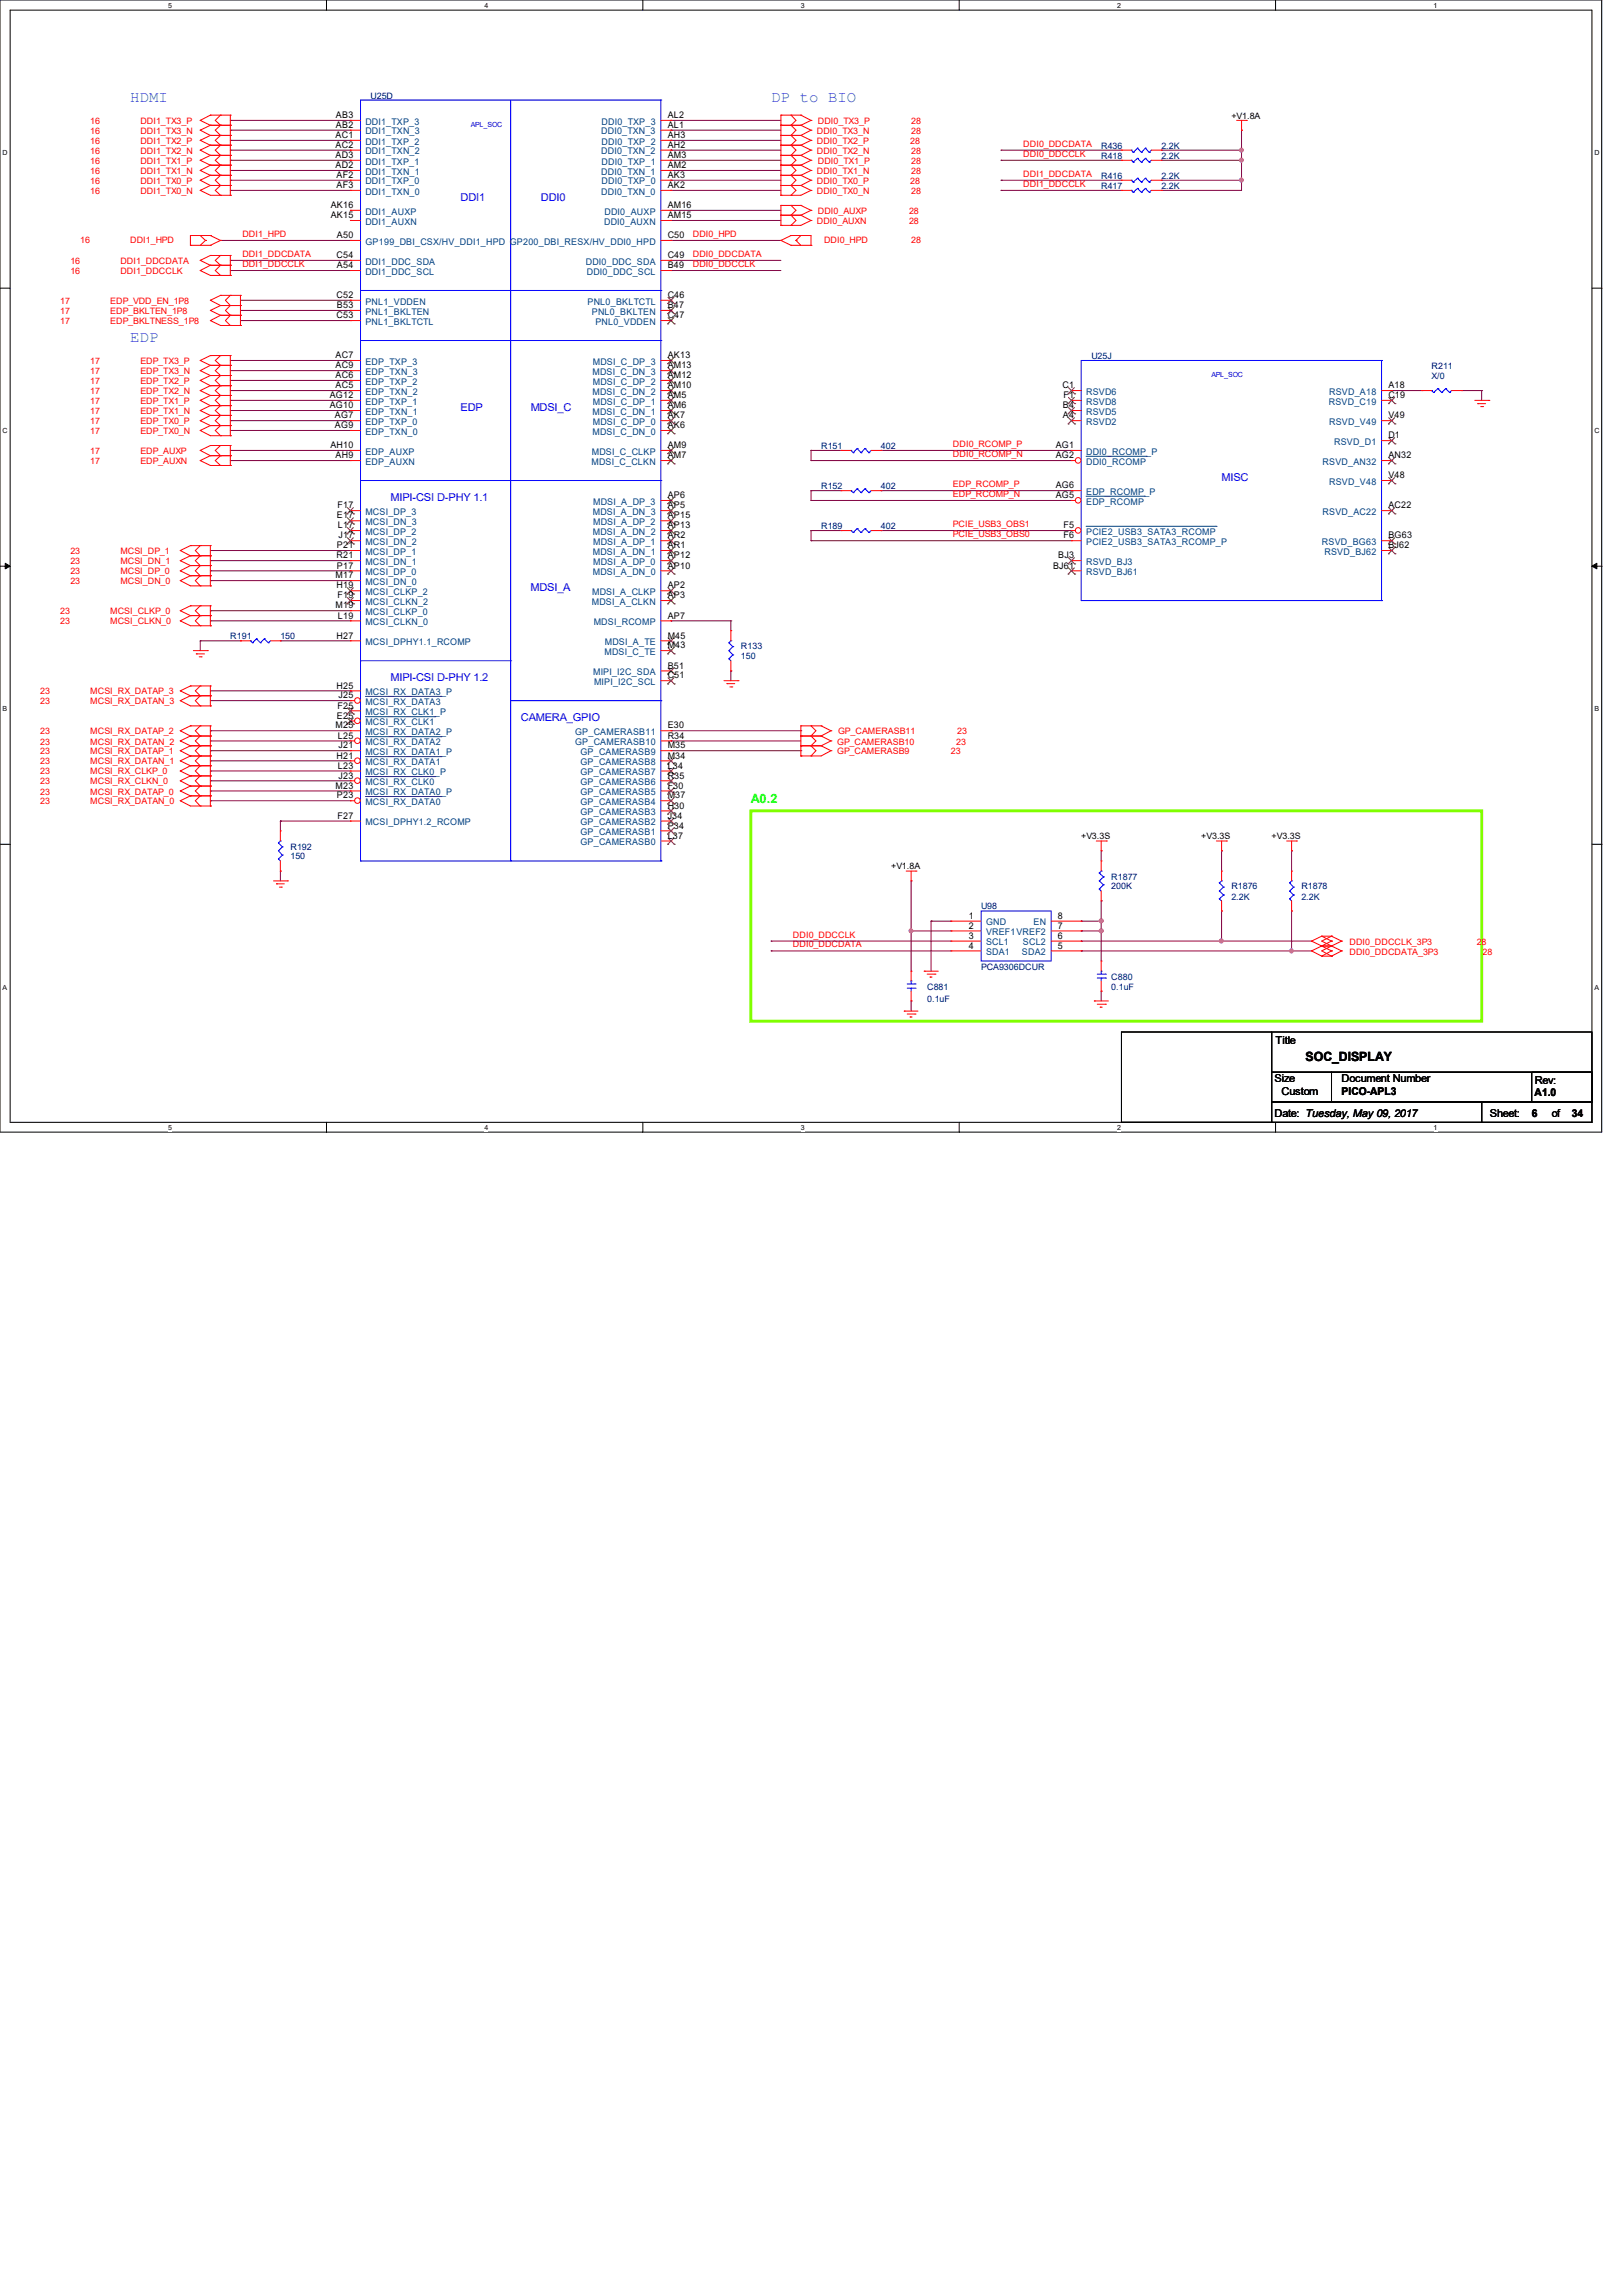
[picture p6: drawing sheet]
<svg xmlns="http://www.w3.org/2000/svg" width="210mm" height="297mm" viewBox="0 0 210 297" stroke-linecap="round" stroke-linejoin="round" font-family="sans-serif">
<defs><g id="words">
<g font-size="2" fill="#0080ff">
<text x="16.8" y="13.3">HDMI</text>
<text x="99.8" y="13.3">DP to BIO</text>
<text x="16.8" y="44.3">EDP</text>
</g>
<text font-size="1.7" fill="#0f0" x="97.2" y="103.9">A0.2</text>
<text font-size="1.7" x="168.9" y="137.3">SOC_DISPLAY</text>
<g font-size="1.4" fill="#00f">
<text x="59.6" y="25.9">DDI1</text>
<text x="70" y="25.9">DDI0</text>
<text x="59.6" y="53.1">EDP</text>
<text x="68.7" y="53.1">MDSI_C</text>
<text x="50.5" y="64.8">MIPI-CSI D-PHY 1.1</text>
<text x="158.1" y="62.2">MISC</text>
<text x="68.7" y="76.5">MDSI_A</text>
<text x="50.5" y="88.1">MIPI-CSI D-PHY 1.2</text>
<text x="67.4" y="93.3">CAMERA_GPIO</text>
</g>
<g font-size="1.4">
<text x="165.1" y="135.1">Title</text>
<text x="164.9" y="140.1">Size</text>
<text x="165.8" y="141.7">Custom</text>
<text x="173.6" y="141.7">PICO-APL3</text>
<text x="173.6" y="140.1">Document Number</text>
<text x="198.6" y="141.9">A1.0</text>
<text x="198.6" y="140.3">Rev:</text>
<text x="164.9" y="144.6">Date: Tuesday, May 09, 2017</text>
<text x="192.8" y="144.6">Sheet:</text>
<text x="198.2" y="144.6">6</text>
<text x="200.8" y="144.6">of</text>
<text x="203.4" y="144.6">34</text>
</g>
<g font-size="1.2">
<text x="43.4" y="17.9">AC1</text>
<text x="43.5" y="16.6">AB2</text>
<text x="43.5" y="15.3">AB3</text>
<text x="86.4" y="17.9">AH3</text>
<text x="86.4" y="15.3">AL2</text>
<text x="86.4" y="16.6">AL1</text>
<text x="43.4" y="20.4">AD3</text>
<text x="43.4" y="21.8">AD2</text>
<text x="43.4" y="19.1">AC2</text>
<text x="43.6" y="23">AF2</text>
<text x="86.4" y="23">AK3</text>
<text x="86.4" y="20.4">AM3</text>
<text x="86.4" y="21.8">AM2</text>
<text x="86.4" y="19.1">AH2</text>
<text x="42.8" y="26.9">AK16</text>
<text x="42.8" y="28.2">AK15</text>
<text x="43.6" y="24.3">AF3</text>
<text x="86.4" y="24.3">AK2</text>
<text x="86.4" y="26.9">AM16</text>
<text x="86.4" y="28.2">AM15</text>
<text x="43.6" y="33.4">C54</text>
<text x="43.6" y="34.7">A54</text>
<text x="43.6" y="30.8">A50</text>
<text x="86.4" y="34.7">B49</text>
<text x="86.4" y="33.4">C49</text>
<text x="86.4" y="30.8">C50</text>
<text x="43.6" y="38.6">C52</text>
<text x="43.6" y="41.2">C53</text>
<text x="43.6" y="39.9">B53</text>
<text x="86.4" y="41.2">C47</text>
<text x="86.4" y="39.9">B47</text>
<text x="86.4" y="38.6">C46</text>
<text x="43.4" y="47.7">AC9</text>
<text x="43.4" y="46.4">AC7</text>
<text x="86.4" y="47.7">AM13</text>
<text x="86.4" y="46.4">AK13</text>
<text x="42.7" y="51.5">AG12</text>
<text x="42.7" y="52.8">AG10</text>
<text x="43.4" y="50.3">AC5</text>
<text x="43.4" y="48.9">AC6</text>
<text x="86.4" y="50.3">AM10</text>
<text x="86.4" y="48.9">AM12</text>
<text x="86.4" y="52.8">AM6</text>
<text x="86.4" y="51.5">AM5</text>
<text x="137.5" y="50.3">C1</text>
<text x="137.5" y="52.8">B4</text>
<text x="137.6" y="51.5">F1</text>
<text x="179.7" y="50.3">A18</text>
<text x="179.7" y="51.5">C19</text>
<text x="42.8" y="58">AH10</text>
<text x="43.3" y="54.1">AG7</text>
<text x="43.3" y="55.4">AG9</text>
<text x="43.4" y="59.3">AH9</text>
<text x="86.4" y="59.3">AM7</text>
<text x="86.4" y="58">AM9</text>
<text x="86.4" y="55.4">AK6</text>
<text x="86.4" y="54.1">AK7</text>
<text x="136.6" y="58">AG1</text>
<text x="136.6" y="59.3">AG2</text>
<text x="137.5" y="54.1">A4</text>
<text x="179.7" y="54.1">V49</text>
<text x="179.7" y="59.3">AN32</text>
<text x="179.7" y="56.7">D1</text>
<text x="43.7" y="65.8">F17</text>
<text x="86.4" y="64.5">AP6</text>
<text x="86.4" y="65.8">AP5</text>
<text x="136.6" y="64.5">AG5</text>
<text x="136.6" y="63.2">AG6</text>
<text x="179.7" y="61.9">V48</text>
<text x="179.7" y="65.8">AC22</text>
<text x="43.6" y="67.1">E17</text>
<text x="43.6" y="71">P21</text>
<text x="43.7" y="68.4">L17</text>
<text x="43.8" y="69.7">J17</text>
<text x="86.4" y="69.7">AR2</text>
<text x="86.4" y="71">AR1</text>
<text x="86.4" y="67.1">AP15</text>
<text x="86.4" y="68.4">AP13</text>
<text x="137.6" y="68.4">F5</text>
<text x="137.6" y="69.7">F6</text>
<text x="179.7" y="71">BJ62</text>
<text x="179.7" y="69.7">BG63</text>
<text x="43.4" y="74.8">M17</text>
<text x="43.6" y="72.3">R21</text>
<text x="43.6" y="76.2">H19</text>
<text x="43.6" y="73.6">P17</text>
<text x="43.7" y="77.4">F19</text>
<text x="86.4" y="72.3">AP12</text>
<text x="86.4" y="73.6">AP10</text>
<text x="86.4" y="76.2">AP2</text>
<text x="86.4" y="77.4">AP3</text>
<text x="136.3" y="73.6">BJ61</text>
<text x="136.9" y="72.3">BJ3</text>
<text x="43.4" y="78.7">M19</text>
<text x="43.6" y="82.6">H27</text>
<text x="43.7" y="80.1">L19</text>
<text x="86.4" y="82.6">M45</text>
<text x="86.4" y="83.9">M43</text>
<text x="86.4" y="80.1">AP7</text>
<text x="43.6" y="89.1">H25</text>
<text x="86.4" y="86.5">B51</text>
<text x="86.4" y="87.8">C51</text>
<text x="43.4" y="94.3">M25</text>
<text x="43.6" y="93">E25</text>
<text x="43.7" y="91.7">F25</text>
<text x="43.7" y="95.6">L25</text>
<text x="43.8" y="90.4">J25</text>
<text x="86.4" y="94.3">E30</text>
<text x="86.4" y="95.6">R34</text>
<text x="43.6" y="98.2">H21</text>
<text x="43.7" y="99.5">L23</text>
<text x="43.8" y="96.9">J21</text>
<text x="43.8" y="100.8">J23</text>
<text x="86.4" y="96.9">M35</text>
<text x="86.4" y="98.2">M34</text>
<text x="86.4" y="99.5">L34</text>
<text x="86.4" y="100.8">R35</text>
<text x="43.4" y="102.1">M23</text>
<text x="43.6" y="103.3">P23</text>
<text x="43.7" y="106">F27</text>
<text x="86.4" y="107.2">P34</text>
<text x="86.4" y="106">J34</text>
<text x="86.4" y="104.6">H30</text>
<text x="86.4" y="103.3">M37</text>
<text x="86.4" y="102.1">F30</text>
<text x="86.4" y="108.5">L37</text>
<text x="125.4" y="118.9">1</text>
<text x="136.9" y="118.9">8</text>
<text x="125.4" y="120.2">2</text>
<text x="125.4" y="121.5">3</text>
<text x="125.4" y="122.8">4</text>
<text x="136.9" y="122.8">5</text>
<text x="136.9" y="121.5">6</text>
<text x="136.9" y="120.2">7</text>
</g>
<g font-size="1.2" fill="#004080">
<text x="47.3" y="17.4">DDI1_TXN_3</text>
<text x="47.3" y="16.1">DDI1_TXP_3</text>
<text x="77.8" y="17.4">DDI0_TXN_3</text>
<text x="77.8" y="16.1">DDI0_TXP_3</text>
<text x="47.3" y="23.9">DDI1_TXP_0</text>
<text x="47.3" y="21.3">DDI1_TXP_1</text>
<text x="47.3" y="22.6">DDI1_TXN_1</text>
<text x="47.3" y="18.7">DDI1_TXP_2</text>
<text x="47.3" y="20">DDI1_TXN_2</text>
<text x="77.8" y="22.6">DDI0_TXN_1</text>
<text x="77.8" y="20">DDI0_TXN_2</text>
<text x="77.8" y="23.9">DDI0_TXP_0</text>
<text x="77.8" y="21.3">DDI0_TXP_1</text>
<text x="77.8" y="18.7">DDI0_TXP_2</text>
<text x="47.3" y="27.8">DDI1_AUXP</text>
<text x="47.3" y="29.1">DDI1_AUXN</text>
<text x="47.3" y="25.2">DDI1_TXN_0</text>
<text x="77.8" y="25.2">DDI0_TXN_0</text>
<text x="78.2" y="29.1">DDI0_AUXN</text>
<text x="78.2" y="27.8">DDI0_AUXP</text>
<text x="47.3" y="35.6">DDI1_DDC_SCL</text>
<text x="47.3" y="34.2">DDI1_DDC_SDA</text>
<text x="47.3" y="31.7">GP199_DBI_CSX/HV_DDI1_HPD GP200_DBI_RESX/HV_DDI0_HPD</text>
<text x="75.8" y="34.2">DDI0_DDC_SDA</text>
<text x="75.9" y="35.6">DDI0_DDC_SCL</text>
<text x="47.3" y="39.4">PNL1_VDDEN</text>
<text x="47.3" y="40.7">PNL1_BKLTEN</text>
<text x="76" y="39.4">PNL0_BKLTCTL</text>
<text x="76.6" y="40.7">PNL0_BKLTEN</text>
<text x="47.3" y="47.2">EDP_TXP_3</text>
<text x="47.3" y="42">PNL1_BKLTCTL</text>
<text x="76.7" y="47.2">MDSI_C_DP_3</text>
<text x="77" y="42">PNL0_VDDEN</text>
<text x="47.3" y="52.4">EDP_TXP_1</text>
<text x="47.3" y="53.7">EDP_TXN_1</text>
<text x="47.3" y="48.5">EDP_TXN_3</text>
<text x="47.3" y="51.1">EDP_TXN_2</text>
<text x="47.3" y="49.8">EDP_TXP_2</text>
<text x="76.7" y="48.5">MDSI_C_DN_3</text>
<text x="76.7" y="51.1">MDSI_C_DN_2</text>
<text x="76.7" y="53.7">MDSI_C_DN_1</text>
<text x="76.7" y="49.8">MDSI_C_DP_2</text>
<text x="76.7" y="52.4">MDSI_C_DP_1</text>
<text x="140.5" y="51.1">RSVD6</text>
<text x="140.5" y="52.4">RSVD8</text>
<text x="140.5" y="53.7">RSVD5</text>
<text x="172" y="52.4">RSVD_C19</text>
<text x="172" y="51.1">RSVD_A18</text>
<text x="47.3" y="58.8">EDP_AUXP</text>
<text x="47.3" y="55">EDP_TXP_0</text>
<text x="47.3" y="56.3">EDP_TXN_0</text>
<text x="76.6" y="58.8">MDSI_C_CLKP</text>
<text x="76.7" y="56.3">MDSI_C_DN_0</text>
<text x="76.7" y="55">MDSI_C_DP_0</text>
<text x="140.5" y="58.8">DDI0_RCOMP_P</text>
<text x="140.5" y="55">RSVD2</text>
<text x="172" y="55">RSVD_V49</text>
<text x="172.6" y="57.6">RSVD_D1</text>
<text x="47.3" y="60.2">EDP_AUXN</text>
<text x="76.5" y="60.2">MDSI_C_CLKN</text>
<text x="76.7" y="65.3">MDSI_A_DP_3</text>
<text x="140.5" y="60.2">DDI0_RCOMP</text>
<text x="140.5" y="65.3">EDP_RCOMP</text>
<text x="140.5" y="64.1">EDP_RCOMP_P</text>
<text x="171.1" y="60.2">RSVD_AN32</text>
<text x="172" y="62.7">RSVD_V48</text>
<text x="47.3" y="69.2">MCSI_DP_2</text>
<text x="47.3" y="70.5">MCSI_DN_2</text>
<text x="47.3" y="66.6">MCSI_DP_3</text>
<text x="47.3" y="67.9">MCSI_DN_3</text>
<text x="47.3" y="71.8">MCSI_DP_1</text>
<text x="76.7" y="71.8">MDSI_A_DN_1</text>
<text x="76.7" y="69.2">MDSI_A_DN_2</text>
<text x="76.7" y="66.6">MDSI_A_DN_3</text>
<text x="76.7" y="70.5">MDSI_A_DP_1</text>
<text x="76.7" y="67.9">MDSI_A_DP_2</text>
<text x="140.5" y="69.2">PCIE2_USB3_SATA3_RCOMP</text>
<text x="140.5" y="70.5">PCIE2_USB3_SATA3_RCOMP_P</text>
<text x="171.1" y="70.5">RSVD_BG63</text>
<text x="171.1" y="66.6">RSVD_AC22</text>
<text x="171.4" y="71.8">RSVD_BJ62</text>
<text x="47.3" y="73.1">MCSI_DN_1</text>
<text x="47.3" y="74.4">MCSI_DP_0</text>
<text x="47.3" y="75.7">MCSI_DN_0</text>
<text x="47.3" y="77">MCSI_CLKP_2</text>
<text x="76.6" y="77">MDSI_A_CLKP</text>
<text x="76.7" y="74.4">MDSI_A_DN_0</text>
<text x="76.7" y="73.1">MDSI_A_DP_0</text>
<text x="140.5" y="74.4">RSVD_BJ61</text>
<text x="140.5" y="73.1">RSVD_BJ3</text>
<text x="47.3" y="78.3">MCSI_CLKN_2</text>
<text x="47.3" y="79.6">MCSI_CLKP_0</text>
<text x="47.3" y="80.9">MCSI_CLKN_0</text>
<text x="47.3" y="83.5">MCSI_DPHY1.1_RCOMP</text>
<text x="76.6" y="78.3">MDSI_A_CLKN</text>
<text x="76.8" y="80.9">MDSI_RCOMP</text>
<text x="78.3" y="83.5">MDSI_A_TE</text>
<text x="47.3" y="90">MCSI_RX_DATA3_P</text>
<text x="76.7" y="87.4">MIPI_I2C_SDA</text>
<text x="76.9" y="88.6">MIPI_I2C_SCL</text>
<text x="78.2" y="84.8">MDSI_C_TE</text>
<text x="47.3" y="91.2">MCSI_RX_DATA3</text>
<text x="47.3" y="93.9">MCSI_RX_CLK1</text>
<text x="47.3" y="92.5">MCSI_RX_CLK1_P</text>
<text x="47.3" y="95.1">MCSI_RX_DATA2_P</text>
<text x="74.4" y="95.1">GP_CAMERASB11</text>
<text x="47.3" y="96.4">MCSI_RX_DATA2</text>
<text x="47.3" y="99">MCSI_RX_DATA1</text>
<text x="47.3" y="97.7">MCSI_RX_DATA1_P</text>
<text x="47.3" y="101.6">MCSI_RX_CLK0</text>
<text x="47.3" y="100.3">MCSI_RX_CLK0_P</text>
<text x="74.4" y="96.4">GP_CAMERASB10</text>
<text x="75.1" y="97.7">GP_CAMERASB9</text>
<text x="75.1" y="99">GP_CAMERASB8</text>
<text x="75.1" y="100.3">GP_CAMERASB7</text>
<text x="75.1" y="101.6">GP_CAMERASB6</text>
<text x="47.3" y="104.2">MCSI_RX_DATA0</text>
<text x="47.3" y="102.9">MCSI_RX_DATA0_P</text>
<text x="47.3" y="106.8">MCSI_DPHY1.2_RCOMP</text>
<text x="75.1" y="106.8">GP_CAMERASB2</text>
<text x="75.1" y="105.5">GP_CAMERASB3</text>
<text x="75.1" y="104.2">GP_CAMERASB4</text>
<text x="75.1" y="102.9">GP_CAMERASB5</text>
<text x="75.1" y="109.4">GP_CAMERASB0</text>
<text x="75.1" y="108.1">GP_CAMERASB1</text>
<text x="127.6" y="119.8">GND</text>
<text x="133.7" y="119.8">EN</text>
<text x="127.6" y="121">VREF1VREF2</text>
<text x="127.6" y="122.3">SCL1</text>
<text x="127.6" y="123.6">SDA1</text>
<text x="132.2" y="123.6">SDA2</text>
<text x="132.4" y="122.3">SCL2</text>
</g>
<g font-size="1.1" fill="#f00">
<text x="11.7" y="16">16</text>
<text x="11.7" y="17.3">16</text>
<text x="18.2" y="16">DDI1_TX3_P</text>
<text x="18.2" y="17.3">DDI1_TX3_N</text>
<text x="105.7" y="17.3">DDI0_TX3_N</text>
<text x="105.8" y="16">DDI0_TX3_P</text>
<text x="117.9" y="17.3">28</text>
<text x="117.9" y="16">28</text>
<text x="11.7" y="18.6">16</text>
<text x="11.7" y="19.9">16</text>
<text x="11.7" y="21.2">16</text>
<text x="11.7" y="22.5">16</text>
<text x="11.7" y="23.8">16</text>
<text x="18.2" y="18.6">DDI1_TX2_P</text>
<text x="18.2" y="19.9">DDI1_TX2_N</text>
<text x="18.2" y="21.2">DDI1_TX1_P</text>
<text x="18.2" y="22.5">DDI1_TX1_N</text>
<text x="18.2" y="23.8">DDI1_TX0_P</text>
<text x="105.7" y="22.5">DDI0_TX1_N</text>
<text x="105.7" y="23.8">DDI0_TX0_P</text>
<text x="105.7" y="18.6">DDI0_TX2_P</text>
<text x="105.7" y="19.9">DDI0_TX2_N</text>
<text x="105.8" y="21.2">DDI0_TX1_P</text>
<text x="117.8" y="23.8">28</text>
<text x="117.8" y="18.6">28</text>
<text x="117.9" y="22.5">28</text>
<text x="117.9" y="19.9">28</text>
<text x="117.9" y="21.2">28</text>
<text x="132.4" y="22.9">DDI1_DDCDATA</text>
<text x="132.4" y="19">DDI0_DDCDATA</text>
<text x="132.4" y="20.3">DDI0_DDCCLK</text>
<text x="11.7" y="25.1">16</text>
<text x="18.2" y="25.1">DDI1_TX0_N</text>
<text x="105.7" y="29">DDI0_AUXN</text>
<text x="105.7" y="25.1">DDI0_TX0_N</text>
<text x="105.8" y="27.7">DDI0_AUXP</text>
<text x="117.6" y="29">28</text>
<text x="117.6" y="27.7">28</text>
<text x="117.9" y="25.1">28</text>
<text x="132.4" y="24.2">DDI1_DDCCLK</text>
<text x="9.1" y="34.2">16</text>
<text x="9.1" y="35.4">16</text>
<text x="10.4" y="31.4">16</text>
<text x="15.6" y="34.2">DDI1_DDCDATA</text>
<text x="15.6" y="35.4">DDI1_DDCCLK</text>
<text x="16.8" y="31.4">DDI1_HPD</text>
<text x="31.4" y="30.7">DDI1_HPD</text>
<text x="31.4" y="33.2">DDI1_DDCDATA</text>
<text x="31.4" y="34.5">DDI1_DDCCLK</text>
<text x="89.7" y="30.7">DDI0_HPD</text>
<text x="89.7" y="33.2">DDI0_DDCDATA</text>
<text x="89.7" y="34.5">DDI0_DDCCLK</text>
<text x="106.6" y="31.4">DDI0_HPD</text>
<text x="117.9" y="31.4">28</text>
<text x="7.8" y="40.6">17</text>
<text x="7.8" y="41.9">17</text>
<text x="7.8" y="39.3">17</text>
<text x="14.3" y="40.6">EDP_BKLTEN_1P8</text>
<text x="14.3" y="41.9">EDP_BKLTNESS_1P8</text>
<text x="14.3" y="39.3">EDP_VDD_EN_1P8</text>
<text x="11.7" y="47.1">17</text>
<text x="18.2" y="47.1">EDP_TX3_P</text>
<text x="11.7" y="53.6">17</text>
<text x="11.7" y="52.3">17</text>
<text x="11.7" y="51">17</text>
<text x="11.7" y="48.4">17</text>
<text x="11.7" y="49.7">17</text>
<text x="18.2" y="53.6">EDP_TX1_N</text>
<text x="18.2" y="52.3">EDP_TX1_P</text>
<text x="18.2" y="51">EDP_TX2_N</text>
<text x="18.2" y="48.4">EDP_TX3_N</text>
<text x="18.2" y="49.7">EDP_TX2_P</text>
<text x="11.7" y="56.2">17</text>
<text x="11.7" y="54.9">17</text>
<text x="11.7" y="58.8">17</text>
<text x="18.2" y="56.2">EDP_TX0_N</text>
<text x="18.2" y="54.9">EDP_TX0_P</text>
<text x="18.2" y="58.8">EDP_AUXP</text>
<text x="123.3" y="57.8">DDI0_RCOMP_P</text>
<text x="123.3" y="59.1">DDI0_RCOMP_N</text>
<text x="11.7" y="60.1">17</text>
<text x="18.2" y="60.1">EDP_AUXN</text>
<text x="123.3" y="63">EDP_RCOMP_P</text>
<text x="123.3" y="64.3">EDP_RCOMP_N</text>
<text x="9.1" y="71.7">23</text>
<text x="15.6" y="71.7">MCSI_DP_1</text>
<text x="123.3" y="68.2">PCIE_USB3_OBS1</text>
<text x="123.3" y="69.5">PCIE_USB3_OBS0</text>
<text x="9.1" y="74.3">23</text>
<text x="9.1" y="75.6">23</text>
<text x="9.1" y="73">23</text>
<text x="15.6" y="74.3">MCSI_DP_0</text>
<text x="15.6" y="75.6">MCSI_DN_0</text>
<text x="15.6" y="73">MCSI_DN_1</text>
<text x="7.8" y="80.8">23</text>
<text x="7.8" y="79.5">23</text>
<text x="14.3" y="80.8">MCSI_CLKN_0</text>
<text x="14.3" y="79.5">MCSI_CLKP_0</text>
<text x="5.2" y="89.9">23</text>
<text x="11.7" y="89.9">MCSI_RX_DATAP_3</text>
<text x="5.2" y="95">23</text>
<text x="5.2" y="91.1">23</text>
<text x="11.7" y="95">MCSI_RX_DATAP_2</text>
<text x="11.7" y="91.1">MCSI_RX_DATAN_3</text>
<text x="108.5" y="95">GP_CAMERASB11</text>
<text x="123.9" y="95">23</text>
<text x="5.2" y="101.5">23</text>
<text x="5.2" y="100.2">23</text>
<text x="5.2" y="98.9">23</text>
<text x="5.2" y="97.6">23</text>
<text x="5.2" y="96.4">23</text>
<text x="11.7" y="101.5">MCSI_RX_CLKN_0</text>
<text x="11.7" y="100.2">MCSI_RX_CLKP_0</text>
<text x="11.7" y="98.9">MCSI_RX_DATAN_1</text>
<text x="11.7" y="97.6">MCSI_RX_DATAP_1</text>
<text x="11.7" y="96.4">MCSI_RX_DATAN_2</text>
<text x="108.3" y="96.4">GP_CAMERASB10</text>
<text x="108.3" y="97.6">GP_CAMERASB9</text>
<text x="123.1" y="97.6">23</text>
<text x="123.7" y="96.4">23</text>
<text x="5.2" y="104.1">23</text>
<text x="5.2" y="102.8">23</text>
<text x="11.7" y="104.1">MCSI_RX_DATAN_0</text>
<text x="11.7" y="102.8">MCSI_RX_DATAP_0</text>
<text x="102.6" y="122.6">DDI0_DDCDATA</text>
<text x="102.6" y="121.3">DDI0_DDCCLK</text>
<text x="174.6" y="122.3">DDI0_DDCCLK_3P3</text>
<text x="174.6" y="123.5">DDI0_DDCDATA_3P3</text>
<text x="191.1" y="122.3">28</text>
<text x="191.8" y="123.5">28</text>
</g>
<g font-size="1.1" fill="#000080">
<text x="48" y="12.8">U25D</text>
<text x="142.5" y="23.2">R416</text>
<text x="142.5" y="19.3">R436</text>
<text x="142.5" y="20.5">R418</text>
<text x="150.3" y="23.2">2.2K</text>
<text x="150.3" y="19.3">2.2K</text>
<text x="150.3" y="20.5">2.2K</text>
<text x="142.5" y="24.4">R417</text>
<text x="150.3" y="24.4">2.2K</text>
<text x="141.2" y="46.4">U25J</text>
<text x="185.2" y="47.8">R211</text>
<text x="185.2" y="49.1">X/0</text>
<text x="106.3" y="58.1">R151</text>
<text x="114" y="58.1">402</text>
<text x="106.3" y="63.3">R152</text>
<text x="114" y="63.3">402</text>
<text x="106.3" y="68.5">R189</text>
<text x="114" y="68.5">402</text>
<text x="29.8" y="82.7">R191</text>
<text x="36.3" y="82.7">150</text>
<text x="95.9" y="84">R133</text>
<text x="95.9" y="85.3">150</text>
<text x="37.6" y="109.9">R192</text>
<text x="37.6" y="111.2">150</text>
<text x="143.8" y="113.8">R1877</text>
<text x="127" y="117.7">U98</text>
<text x="143.8" y="115.1">200K</text>
<text x="159.3" y="115.1">R1876</text>
<text x="159.3" y="116.4">2.2K</text>
<text x="168.4" y="115.1">R1878</text>
<text x="168.4" y="116.4">2.2K</text>
<text x="127" y="125.5">PCA9306DCUR</text>
<text x="120" y="128.1">C881</text>
<text x="120" y="129.6">0.1uF</text>
<text x="143.8" y="126.8">C880</text>
<text x="143.8" y="128.1">0.1uF</text>
</g>
<g font-size="1.1">
<text x="159.3" y="15.4">+V1.8A</text>
<text x="115.3" y="112.5">+V1.8A</text>
<text x="139.9" y="108.6">+V3.3S</text>
<text x="155.4" y="108.6">+V3.3S</text>
<text x="164.5" y="108.6">+V3.3S</text>
</g>
<g font-size=".9">
<text x="21.8" y="1">5</text>
<text x="62.7" y="1">4</text>
<text x="103.6" y="1">3</text>
<text x="144.6" y="1">2</text>
<text x="185.5" y="1">1</text>
<text x=".3" y="20.1">D</text>
<text x="206.3" y="20.1">D</text>
<text x=".3" y="56.1">C</text>
<text x="206.3" y="56.1">C</text>
<text x=".3" y="92.1">B</text>
<text x="206.3" y="92.1">B</text>
<text x=".3" y="128.1">A</text>
<text x="206.3" y="128.1">A</text>
<text x="21.8" y="146.2">5</text>
<text x="62.7" y="146.2">4</text>
<text x="103.6" y="146.2">3</text>
<text x="144.6" y="146.2">2</text>
<text x="185.5" y="146.2">1</text>
</g>
<g font-size=".9" fill="#00f">
<text x="60.9" y="16.4">APL_SOC</text>
<text x="156.8" y="48.8">APL_SOC</text>
</g>
</g></defs>
<path d="M0 0h207.3v146.5h-207.3zM1.3 1.3h204.7v143.9h-204.7z" fill="none" stroke="#000" stroke-width=".13"/>
<g fill="#fff">
<path d="M21.8 .2h.5v1h-.5z"/>
<path d="M21.8 145.4h.5v1h-.5z"/>
</g>
<path d="M42.2 0v1.3M42.2 145.2v1.4" fill="none" stroke="#000" stroke-width=".13"/>
<g fill="#fff">
<path d="M62.7 .2h.5v1h-.5z"/>
<path d="M62.7 145.4h.5v1h-.5z"/>
</g>
<path d="M83.2 0v1.3M83.2 145.2v1.4" fill="none" stroke="#000" stroke-width=".13"/>
<g fill="#fff">
<path d="M103.6 .2h.5v1h-.5z"/>
<path d="M103.6 145.4h.5v1h-.5z"/>
</g>
<path d="M124.1 0v1.3M124.1 145.2v1.4" fill="none" stroke="#000" stroke-width=".13"/>
<g fill="#fff">
<path d="M144.6 .2h.5v1h-.5z"/>
<path d="M144.6 145.4h.5v1h-.5z"/>
</g>
<path d="M165.1 0v1.3M165.1 145.2v1.4" fill="none" stroke="#000" stroke-width=".13"/>
<g fill="#fff">
<path d="M185.5 .2h.5v1h-.5z"/>
<path d="M185.5 145.4h.5v1h-.5z"/>
<path d="M.3 19.3h.7v1h-.7z"/>
<path d="M206.3 19.3h.7v1h-.7z"/>
<path d="M.3 55.3h.7v1h-.7z"/>
<path d="M206.3 55.3h.7v1h-.7z"/>
</g>
<path d="M0 37.3h1.3M206 37.3h1.3" fill="none" stroke="#000" stroke-width=".13"/>
<g fill="#fff">
<path d="M.3 91.3h.6v1h-.6z"/>
<path d="M206.3 91.3h.6v1h-.6z"/>
</g>
<path d="M0 73.3h1.3M206 73.3h1.3" fill="none" stroke="#000" stroke-width=".13"/>
<path d="M.7 72.9l.6 .4-.6 .3zM206 73.3l.6-.4v.7z" fill="#000" stroke="#000" stroke-width=".13"/>
<g fill="#fff">
<path d="M.3 127.3h.6v1h-.6z"/>
<path d="M206.3 127.3h.6v1h-.6z"/>
</g>
<path d="M0 109.3h1.3M206 109.3h1.3M145.1 133.6h19.4v11.6h-19.4zM164.5 138.8h7.8v3.8h-7.8zM164.5 133.6h41.5v5.2h-41.5zM172.3 138.8h33.7v3.8h-33.7zM198.2 138.8h7.8v3.8h-7.8zM164.5 142.6h27.2v2.6h-27.2zM191.7 142.6h14.3v2.6h-14.3z" fill="none" stroke="#000" stroke-width=".13"/>
<path d="M97.2 104.9h94.5v27.3h-94.5z" fill="none" stroke="#80ff00" stroke-width=".38"/>
<g fill="none" stroke="#800040" stroke-width=".13">
<path d="M29.8 15.6h.1M29.8 16.8h.1M29.8 18.2h.1M29.8 19.4h.1M29.8 19.4h15.5M29.8 15.6h15.5M29.8 16.8h15.5M29.8 18.2h15.5M86.8 18.2h.1M86.8 19.4h.1M86.8 15.6h.1M86.8 16.8h.1"/>
<path d="M86.8 19.4h14.2M86.8 15.6h14.2M86.8 16.8h14.2M86.8 18.2h14.2M129.5 19.4h.1M129.5 19.4h15.6M150.3 19.4h.1M150.3 19.4h10.4M160.7 19.4h.1M160.7 16.8h.1M160.7 16.8v7.8h-10.4M28.5 31.1h.1"/>
<path d="M28.5 31.1h16.8M29.8 33.7h.1M29.8 35h.1M29.8 24.6h.1M29.8 22.1h.1M29.8 20.7h.1M29.8 23.3h.1M29.8 33.7h15.5M29.8 20.7h15.5M29.8 22.1h15.5M29.8 35h15.5M29.8 23.3h15.5"/>
<path d="M29.8 24.6h15.5M31.1 38.9h14.2M45.3 38.9h.1M86.8 20.7h.1M86.8 22.1h.1M86.8 27.2h.1M86.8 28.5h.1M86.8 31.1h.1M86.8 33.7h.1M86.8 35h.1M86.8 23.3h.1M86.8 24.6h.1"/>
<path d="M86.8 31.1h14.2M86.8 33.7h14.2M86.8 20.7h14.2M86.8 22.1h14.2M86.8 27.2h14.2M86.8 28.5h14.2M86.8 35h14.2M86.8 23.3h14.2M86.8 24.6h14.2M129.5 23.3h.1M129.5 24.6h.1M129.5 20.7h.1"/>
<path d="M129.5 20.7h15.6M129.5 23.3h15.6M129.5 24.6h15.6M150.3 23.3h.1M150.3 24.6h.1M150.3 20.7h.1M150.3 20.7h10.4M150.3 23.3h10.4M160.7 20.7h.1M160.7 23.3h.1M29.8 55.7h.1M29.8 53.1h.1"/>
<path d="M29.8 51.8h.1M29.8 54.4h.1M29.8 58.3h.1M29.8 59.6h.1M29.8 55.7h15.5M29.8 53.1h15.5M29.8 51.8h15.5M29.8 54.4h15.5M29.8 58.3h15.5M29.8 59.6h15.5M29.8 50.5h15.5M29.8 46.7h15.5"/>
<path d="M29.8 48h15.5M29.8 49.2h15.5M31.1 40.2h14.2M31.1 41.5h14.2M45.3 46.7h.1M45.3 48h.1M45.3 49.2h.1M45.3 50.5h.1M45.3 40.2h.1M45.3 41.5h.1M104.9 59.6h.1M104.9 58.3h.1"/>
<path d="M104.9 58.3h3.9M104.9 59.6h33.7M104.9 58.3v1.3M114 58.3h.1M114 58.3h24.6M180.1 50.5h.1M180.1 50.5h3.9M189.1 50.5h.1M189.1 50.5h2.6M191.7 50.5h.1M191.7 50.5v1.3M27.2 79h.1"/>
<path d="M27.2 73.9h.1M27.2 75.1h.1M27.2 72.6h.1M27.2 71.2h.1M27.2 79h18.1M27.2 73.9h18.1M27.2 75.1h18.1M27.2 72.6h18.1M27.2 71.2h18.1M104.9 64.8h.1M104.9 63.5h.1M104.9 70h.1"/>
<path d="M104.9 68.7h.1M104.9 63.5h3.9M104.9 64.8h33.7M104.9 63.5v1.3M104.9 68.7v1.3M104.9 68.7h3.9M104.9 70h33.7M114 63.5h.1M114 68.7h.1M114 63.5h24.6M114 68.7h24.6M25.9 82.9h.1"/>
<path d="M25.9 82.9h5.2M25.9 82.9v1.3M27.2 99.8h.1M27.2 98.5h.1M27.2 97.2h.1M27.2 95.9h.1M27.2 94.6h.1M27.2 80.3h.1M27.2 80.3h18.1M27.2 99.8h18.1M27.2 98.5h18.1M27.2 97.2h18.1"/>
<path d="M27.2 95.9h18.1M27.2 94.6h18.1M27.2 89.4h18.1M27.2 90.7h18.1M31.1 82.9h.1M36.3 82.9h.1M36.3 82.9h9M45.3 89.4h.1M45.3 90.7h.1M86.8 80.3h.1M86.8 95.9h.1M86.8 80.3h7.8"/>
<path d="M86.8 97.2h16.8M86.8 95.9h16.8M86.8 94.6h16.8M94.6 80.3h.1M94.6 86.8h.1M94.6 80.3v1.3M94.6 86.8v1.3M103.6 94.6h.1M103.6 97.2h.1M27.2 103.6h.1M27.2 102.4h.1M27.2 101h.1"/>
<path d="M27.2 103.6h18.1M27.2 102.4h18.1M27.2 101h18.1M36.3 106.3h.1M36.3 112.7h.1M36.3 106.3h9M36.3 106.3v1.2M36.3 112.7v1.3M117.9 114h.1M117.9 114v11.7M120.5 119.2h.1M120.5 119.2h2.6"/>
<path d="M120.5 119.2v6.5M139.9 119.2h.1M139.9 119.2h2.6M142.5 116.6h.1M142.5 119.2h.1M142.5 110.1h.1M142.5 110.1v1.3M142.5 116.6v7.8M158.1 117.9h.1M158.1 110.1h.1M158.1 110.1v2.6M158.1 117.9v3.9"/>
<path d="M167.1 117.9h.1M167.1 110.1h.1M167.1 110.1v2.6M167.1 117.9v5.2M99.8 123.1h.1M99.8 121.8h.1M99.8 123.1h23.3M99.8 121.8h23.3M117.9 120.5h.1M117.9 129.5h.1M117.9 120.5h5.2M117.9 129.5v1.4"/>
<path d="M139.9 120.5h.1M139.9 121.8h.1M139.9 123.1h.1M139.9 120.5h2.6M139.9 123.1h29.8M139.9 121.8h29.8M142.5 120.5h.1M142.5 128.3h.1M142.5 128.3v1.2M158.1 121.8h.1M167.1 123.1h.1"/>
</g>
<g fill="#f0f" stroke="#f0f" stroke-width=".13">
<circle cx="160.6" cy="19.4" r=".24"/>
<circle cx="160.6" cy="23.3" r=".24"/>
<circle cx="160.6" cy="20.7" r=".24"/>
<circle cx="117.9" cy="120.4" r=".24"/>
<circle cx="142.5" cy="119.2" r=".25"/>
<circle cx="142.5" cy="120.5" r=".25"/>
<circle cx="158" cy="121.8" r=".25"/>
<circle cx="167.1" cy="123.1" r=".24"/>
</g>
<g fill="none" stroke="#f00" stroke-width=".13">
<path d="M25.9 15.6h.1M25.9 16.8h.1M25.9 18.2h.1M25.9 19.4h.1M25.9 15.6l1.3 .6M25.9 16.8l1.3 .7M25.9 18.2l1.3 .6M25.9 19.4l1.3 .7M27.2 14.9h.1M27.2 16.2h.1M27.2 17.5h.1M27.2 18.8h.1"/>
<path d="M27.2 16.2h2.6M27.2 14.9l-1.3 .7M27.2 14.9h2.6M27.2 17.5h2.6M27.2 16.2l-1.3 .6M27.2 18.8h2.6M27.2 17.5l-1.3 .7M27.2 18.8l-1.3 .6M28.5 16.2h.1M28.5 14.9h.1M28.5 17.5h.1M28.5 18.8h.1"/>
<path d="M28.5 14.9l-.6 .7 .6 .6M28.5 16.2l-.6 .6 .6 .7M28.5 17.5l-.6 .7 .6 .6M28.5 18.8l-.6 .6 .6 .7M29.8 16.2h.1M29.8 14.9h.1M29.8 17.5h.1M29.8 18.8h.1M29.8 14.9v10.4M101 16.2h.1M101 14.9h.1M101 17.5h.1"/>
<path d="M101 18.8h.1M101 14.9v10.4M101 16.2h2.6M101 14.9h2.6M101 17.5h2.6M101 18.8h2.6M102.4 16.2h.1M102.4 14.9h.1M102.4 17.5h.1M102.4 18.8h.1M102.4 14.9l.6 .7-.6 .6M102.4 16.2l.6 .6-.6 .7"/>
<path d="M102.4 17.5l.6 .7-.6 .6M102.4 18.8l.6 .6-.6 .7M103.6 14.9h.1M103.6 16.2h.1M103.6 17.5h.1M103.6 18.8h.1M103.6 14.9l1.3 .7M103.6 16.2l1.3 .6M103.6 17.5l1.3 .7M103.6 18.8l1.3 .6M104.9 15.6h.1M104.9 16.8h.1"/>
<path d="M104.9 18.2h.1M104.9 19.4h.1M104.9 15.6l-1.3 .6M104.9 16.8l-1.3 .7M104.9 18.2l-1.3 .6M104.9 19.4l-1.3 .7M160 15.6h1.3M160.7 16.8h.1M160.7 15.6v1.2M161.3 15.6h.1M24.6 31.7h.1M24.6 31.7h2.6"/>
<path d="M25.9 33.7h.1M25.9 35h.1M25.9 20.7h.1M25.9 22.1h.1M25.9 23.3h.1M25.9 24.6h.1M25.9 30.5l.7 .6M25.9 33.7l1.3 .6M25.9 35l1.3 .6h2.6M25.9 24.6l1.3 .7h2.6M25.9 20.7l1.3 .7M25.9 22.1l1.3 .6"/>
<path d="M25.9 23.3l1.3 .7M26.6 31.1h.1M26.6 31.1l-.7 .6M27.2 30.5h.1M27.2 31.7h.1M27.2 33.1h.1M27.2 34.3h.1M27.2 20.1h.1M27.2 21.4h.1M27.2 22.7h.1M27.2 24h.1M27.2 38.9h.1"/>
<path d="M27.2 30.5h-2.6v1.2M27.2 30.5l1.3 .6M27.2 34.3h2.6M27.2 33.1l-1.3 .6M27.2 33.1h2.6M27.2 34.3l-1.3 .7M27.2 21.4h2.6M27.2 20.1h2.6M27.2 22.7h2.6M27.2 24h2.6M27.2 20.1l-1.3 .6M27.2 21.4l-1.3 .7"/>
<path d="M27.2 22.7l-1.3 .6M27.2 24l-1.3 .6M27.2 38.9l1.3 .6M28.5 31.1h.1M28.5 34.3h.1M28.5 33.1h.1M28.5 35.6h.1M28.5 20.1h.1M28.5 21.4h.1M28.5 22.7h.1M28.5 24h.1M28.5 25.3h.1"/>
<path d="M28.5 39.5h.1M28.5 38.2h.1M28.5 31.1l-1.3 .6M28.5 33.1l-.6 .6 .6 .6M28.5 34.3l-.6 .7 .6 .6M28.5 20.1l-.6 .6 .6 .7M28.5 21.4l-.6 .7 .6 .6M28.5 22.7l-.6 .6 .6 .7M28.5 24l-.6 .6 .6 .7M28.5 39.5l-1.3 .7M28.5 39.5h2.6M28.5 38.2l-1.3 .7"/>
<path d="M28.5 38.2h2.6M29.8 34.3h.1M29.8 33.1h.1M29.8 35.6h.1M29.8 20.1h.1M29.8 21.4h.1M29.8 22.7h.1M29.8 24h.1M29.8 25.3h.1M29.8 39.5h.1M29.8 38.2h.1M29.8 33.1v2.5"/>
<path d="M29.8 39.5l-.6 .7 .6 .6M29.8 38.2l-.6 .7 .6 .6M31.1 39.5h.1M31.1 38.2h.1M31.1 38.2v3.9M101 31.1h.1M101 21.4h.1M101 20.1h.1M101 22.7h.1M101 27.9h.1M101 26.6h.1M101 29.2h.1"/>
<path d="M101 24h.1M101 25.3h.1M101 31.1l1.4 .6M101 21.4h2.6M101 20.1h2.6M101 26.6v2.6M101 22.7h2.6M101 27.9h2.6M101 26.6h2.6M101 24h2.6M102.4 30.5h.1M102.4 31.7h.1"/>
<path d="M102.4 21.4h.1M102.4 20.1h.1M102.4 22.7h.1M102.4 27.9h.1M102.4 26.6h.1M102.4 29.2h.1M102.4 24h.1M102.4 25.3h.1M102.4 30.5h2.5v1.2M102.4 31.7h2.5M102.4 30.5l-1.4 .6M102.4 20.1l.6 .6-.6 .7"/>
<path d="M102.4 21.4l.6 .7-.6 .6M102.4 26.6l.6 .6-.6 .7M102.4 27.9l.6 .6-.6 .7M102.4 22.7l.6 .6-.6 .7M102.4 24l.6 .6-.6 .7M103 31.1h.1M103 31.1l.6 .6M103.6 20.1h.1M103.6 21.4h.1M103.6 26.6h.1M103.6 27.9h.1M103.6 22.7h.1"/>
<path d="M103.6 24h.1M103.6 30.5l-.6 .6M103.6 20.1l1.3 .6M103.6 21.4l1.3 .7M103.6 26.6l1.3 .6M103.6 27.9l1.3 .6M103.6 22.7l1.3 .6M103.6 24l1.3 .6M104.9 31.7h.1M104.9 20.7h.1M104.9 22.1h.1M104.9 27.2h.1"/>
<path d="M104.9 28.5h.1M104.9 23.3h.1M104.9 24.6h.1M104.9 20.7l-1.3 .7M104.9 22.1l-1.3 .6M104.9 27.2l-1.3 .7M104.9 28.5l-1.3 .7h-2.6M104.9 23.3l-1.3 .7M104.9 24.6l-1.3 .7h-2.6M25.9 55.7h.1M25.9 53.1h.1M25.9 51.8h.1"/>
<path d="M25.9 54.4h.1M25.9 58.3h.1M25.9 59.6h.1M25.9 50.5h.1M25.9 48h.1M25.9 46.7h.1M25.9 49.2h.1M25.9 55.7l1.3 .7h2.6M25.9 53.1l1.3 .7M25.9 51.8l1.3 .7M25.9 54.4l1.3 .7M25.9 58.3l1.3 .7"/>
<path d="M25.9 59.6l1.3 .6h2.6M25.9 50.5l1.3 .7M25.9 48l1.3 .6M25.9 46.7l1.3 .6M25.9 49.2l1.3 .7M27.2 55.1h.1M27.2 52.5h.1M27.2 51.2h.1M27.2 53.8h.1M27.2 57.7h.1M27.2 59h.1M27.2 49.9h.1"/>
<path d="M27.2 47.3h.1M27.2 46h.1M27.2 48.6h.1M27.2 40.2h.1M27.2 41.5h.1M27.2 55.1l-1.3 .6M27.2 55.1h2.6M27.2 53.8h2.6M27.2 52.5l-1.3 .6M27.2 52.5h2.6M27.2 51.2l-1.3 .6M27.2 51.2h2.6"/>
<path d="M27.2 53.8l-1.3 .6M27.2 59h2.6M27.2 57.7l-1.3 .6M27.2 57.7h2.6M27.2 59l-1.3 .6M27.2 49.9l-1.3 .6M27.2 49.9h2.6M27.2 48.6h2.6M27.2 47.3l-1.3 .7M27.2 47.3h2.6M27.2 46l-1.3 .7M27.2 46h2.6"/>
<path d="M27.2 48.6l-1.3 .6M27.2 40.2l1.3 .6M27.2 41.5l1.3 .6h2.6M28.5 56.4h.1M28.5 55.1h.1M28.5 53.8h.1M28.5 52.5h.1M28.5 51.2h.1M28.5 59h.1M28.5 57.7h.1M28.5 49.9h.1M28.5 48.6h.1"/>
<path d="M28.5 47.3h.1M28.5 46h.1M28.5 40.8h.1M28.5 55.1l-.6 .6 .6 .7M28.5 52.5l-.6 .6 .6 .7M28.5 51.2l-.6 .6 .6 .7M28.5 53.8l-.6 .6 .6 .7M28.5 57.7l-.6 .6 .6 .7M28.5 59l-.6 .6 .6 .6M28.5 49.9l-.6 .6 .6 .7M28.5 47.3l-.6 .7 .6 .6M28.5 46l-.6 .7 .6 .6"/>
<path d="M28.5 48.6l-.6 .6 .6 .7M28.5 40.8h2.6M28.5 40.8l-1.3 .7M29.8 56.4h.1M29.8 55.1h.1M29.8 53.8h.1M29.8 52.5h.1M29.8 51.2h.1M29.8 59h.1M29.8 57.7h.1M29.8 49.9h.1M29.8 48.6h.1"/>
<path d="M29.8 47.3h.1M29.8 46h.1M29.8 40.8h.1M29.8 42.1h.1M29.8 46v10.4M29.8 57.7v2.5M29.8 40.8l-.6 .7 .6 .6M31.1 40.8h.1M31.1 42.1h.1M190.8 51.8h1.9M191.2 52.2h.1M191.2 52.2h1"/>
<path d="M191.6 52.6h.3M191.9 52.6h.1M192.7 51.8h.1M23.3 79h.1M23.3 73.9h.1M23.3 75.1h.1M23.3 71.2h.1M23.3 72.6h.1M23.3 79l1.3 .7M23.3 73.9l1.3 .6M23.3 75.1l1.3 .7h2.6M23.3 71.2l1.3 .7"/>
<path d="M23.3 72.6l1.3 .6M24.6 79.7h.1M24.6 78.4h.1M24.6 73.2h.1M24.6 74.5h.1M24.6 70.6h.1M24.6 71.9h.1M24.6 79.7l-1.3 .6M24.6 79.7h2.6M24.6 78.4l-1.3 .6M24.6 78.4h2.6M24.6 74.5h2.6"/>
<path d="M24.6 73.2l-1.3 .7M24.6 73.2h2.6M24.6 74.5l-1.3 .6M24.6 71.9h2.6M24.6 70.6l-1.3 .6M24.6 70.6h2.6M24.6 71.9l-1.3 .7M25.9 79.7h.1M25.9 78.4h.1M25.9 74.5h.1M25.9 73.2h.1M25.9 75.8h.1"/>
<path d="M25.9 71.9h.1M25.9 70.6h.1M25.9 79.7l-.6 .6 .6 .7M25.9 78.4l-.6 .6 .6 .7M25.9 73.2l-.6 .7 .6 .6M25.9 74.5l-.6 .6 .6 .7M25.9 70.6l-.6 .6 .6 .7M25.9 71.9l-.6 .7 .6 .6M27.2 79.7h.1M27.2 78.4h.1M27.2 74.5h.1M27.2 73.2h.1"/>
<path d="M27.2 75.8h.1M27.2 71.9h.1M27.2 70.6h.1M27.2 70.6v5.2M27.2 78.4v2.6M28.5 60.2h.1M29.8 60.2h.1M23.3 99.8h.1M23.3 98.5h.1M23.3 97.2h.1M23.3 95.9h.1M23.3 94.6h.1"/>
<path d="M23.3 90.7h.1M23.3 89.4h.1M23.3 80.3h.1M23.3 99.8l1.3 .6M23.3 98.5l1.3 .6M23.3 97.2l1.3 .6M23.3 95.9l1.3 .6M23.3 94.6l1.3 .6M23.3 90.7l1.3 .7h2.6M23.3 89.4l1.3 .6M23.3 80.3l1.3 .7h2.6M24.6 99.1h.1"/>
<path d="M24.6 97.8h.1M24.6 96.5h.1M24.6 95.2h.1M24.6 93.9h.1M24.6 90h.1M24.6 88.8h.1M24.6 99.1l-1.3 .7M24.6 99.1h2.6M24.6 97.8l-1.3 .7M24.6 97.8h2.6M24.6 96.5l-1.3 .7M24.6 96.5h2.6"/>
<path d="M24.6 95.2l-1.3 .7M24.6 95.2h2.6M24.6 93.9l-1.3 .7M24.6 93.9h2.6M24.6 90l-1.3 .7M24.6 90h2.6M24.6 88.8l-1.3 .6M24.6 88.8h2.6M25 84.2h1.8M25.4 84.6h.1M25.4 84.6h1.1M25.8 85h.2"/>
<path d="M25.9 99.1h.1M25.9 97.8h.1M25.9 96.5h.1M25.9 95.2h.1M25.9 93.9h.1M25.9 91.4h.1M25.9 90h.1M25.9 88.8h.1M25.9 81h.1M25.9 99.1l-.6 .7 .6 .6M25.9 97.8l-.6 .7 .6 .6M25.9 96.5l-.6 .7 .6 .6"/>
<path d="M25.9 95.2l-.6 .7 .6 .6M25.9 93.9l-.6 .7 .6 .6M25.9 90l-.6 .7 .6 .7M25.9 88.8l-.6 .6 .6 .6M26 85h.1M26.8 84.2h.1M27.2 99.1h.1M27.2 97.8h.1M27.2 96.5h.1M27.2 95.2h.1M27.2 93.9h.1M27.2 91.4h.1"/>
<path d="M27.2 90h.1M27.2 88.8h.1M27.2 81h.1M27.2 88.8v2.6M27.2 93.9v10.4M93.7 88.1h1.8M94.1 88.5h.1M94.1 88.5h1M94.4 88.9h.3M94.7 88.9h.1M95.5 88.1h.1M103.6 95.2h.1"/>
<path d="M103.6 93.9h.1M103.6 96.5h.1M103.6 97.8h.1M103.6 96.5h2.7M103.6 95.2h2.7M103.6 93.9h2.7M103.6 93.9v3.9M104.9 95.2h.1M104.9 93.9h.1M104.9 96.5h.1M104.9 97.8h.1M104.9 93.9l.7 .7-.7 .6"/>
<path d="M104.9 95.2l.7 .7-.7 .6M104.9 96.5l.7 .7-.7 .6M106.3 93.9h.1M106.3 95.2h.1M106.3 96.5h.1M106.3 93.9l1.2 .7M106.3 95.2l1.2 .7M106.3 96.5l1.2 .7M107.5 94.6h.1M107.5 95.9h.1M107.5 97.2h.1M107.5 97.2l-1.2 .6h-2.7"/>
<path d="M107.5 94.6l-1.2 .6M107.5 95.9l-1.2 .6M23.3 103.6h.1M23.3 102.4h.1M23.3 101h.1M23.3 103.6l1.3 .7h2.6M23.3 102.4l1.3 .6M23.3 101l1.3 .7M24.6 103h.1M24.6 101.7h.1M24.6 100.4h.1M24.6 103l-1.3 .6"/>
<path d="M24.6 103h2.6M24.6 101.7l-1.3 .7M24.6 101.7h2.6M24.6 100.4l-1.3 .6M24.6 100.4h2.6M25.9 104.3h.1M25.9 103h.1M25.9 101.7h.1M25.9 100.4h.1M25.9 101.7l-.6 .7 .6 .6M25.9 103l-.6 .6 .6 .7M25.9 100.4l-.6 .6 .6 .7"/>
<path d="M27.2 104.3h.1M27.2 103h.1M27.2 101.7h.1M27.2 100.4h.1M35.4 114h1.8M35.8 114.4h.1M35.8 114.4h1M36.2 114.8h.2M36.4 114.8h.1M37.2 114h.1M117.3 112.7h1.2M117.9 114h.1"/>
<path d="M117.9 112.7v1.3M118.5 112.7h.1M123.1 119.2h.1M123.1 119.2h3.9M136 119.2h3.9M139.9 119.2h.1M141.9 108.8h1.3M142.5 110.1h.1M142.5 108.8v1.3M143.2 108.8h.1M157.4 108.8h1.3M158.1 110.1h.1"/>
<path d="M158.1 108.8v1.3M158.7 108.8h.1M166.5 108.8h1.3M167.1 110.1h.1M167.1 108.8v1.3M167.8 108.8h.1M117 130.9h.1M117 130.9h1.8M117.4 131.2h1M117.8 131.6h.1M117.8 131.6h.2M117.9 129.5h.1"/>
<path d="M117.9 125.7h.1M117.9 125.7v1.3M117.9 128.3v1.2M118.4 131.2h.1M119.6 125.7h.1M119.6 125.7h1.8M120 126.1h1M120.4 126.4h.1M120.4 126.4h.2M121 126.1h.1M123.1 120.5h.1M123.1 121.8h.1"/>
<path d="M123.1 123.1h.1M123.1 120.5h3.9M123.1 121.8h3.9M123.1 123.1h3.9M136 120.5h3.9M136 121.8h3.9M136 123.1h3.9M139.9 123.1h.1M139.9 121.8h.1M139.9 120.5h.1M141.6 129.5h.1M141.6 129.5h1.8"/>
<path d="M142 130h1M142.4 130.3h.1M142.4 130.3h.2M143 130h.1M169.7 121.8h.1M169.7 123.1h.1M169.7 121.8l1.3 .6M169.7 123.1l1.3 .6M171 122.4h.1M171 121.2h.1M171 123.7h.1M171 122.4h1.3"/>
<path d="M171 121.2h1.3M171 121.2l-1.3 .6M171 121.2l1.3 .6M171 123.7h1.3M171 122.4l-1.3 .7M171 122.4l1.3 .7M172.3 121.2h.1M172.3 122.4h.1M172.3 121.8h.1M172.3 123.7h.1M172.3 123.1h.1M172.3 121.2l1.3 .6"/>
<path d="M172.3 121.2l-1.3 .6 1.3 .6M172.3 121.8l-1.3 .6M172.3 122.4l1.3 .7M172.3 122.4l-1.3 .7 1.3 .6M172.3 123.1l-1.3 .6M173.6 121.8h.1M173.6 123.1h.1M173.6 121.8l-1.3 .6M173.6 123.1l-1.3 .6"/>
</g>
<g fill="none" stroke="#00f" stroke-width=".13">
<path d="M178.8 46.7h.1M178.8 46.7h-38.9v31M178.8 46.7v31M139.9 77.7h.1M139.9 77.7h38.9M178.8 77.7h.1M127 117.9h9v6.5h-9zM117.4 127.3h1M117.4 127.9h1M117.9 127h.1M117.9 127.9h.1M117.9 127v.3"/>
<path d="M117.9 127.9v.4M118.4 127.3h.1M118.4 127.9h.1"/>
</g>
<circle cx="139.5" cy="68.6" r=".36" fill="#fff" stroke="#f00" stroke-width=".13"/>
<path d="M138.6 58.3h.1M138.6 58.3h1.3M138.6 68.7h.1M138.6 70h.1M138.6 68.7h.5M138.6 70h1.3" fill="none" stroke="#f00" stroke-width=".13"/>
<path d="M140.5 68.1h16.9M157.4 68.1h.1" fill="none" stroke="#004080" stroke-width=".13"/>
<circle cx="139.5" cy="59.6" r=".36" fill="#fff" stroke="#f00" stroke-width=".13"/>
<path d="M138.6 59.6h.1M138.6 59.6h.5" fill="none" stroke="#f00" stroke-width=".13"/>
<path d="M140.5 59.1h7.8M148.3 59.1h.1" fill="none" stroke="#004080" stroke-width=".13"/>
<circle cx="139.5" cy="64.7" r=".36" fill="#fff" stroke="#f00" stroke-width=".13"/>
<g fill="none" stroke="#f00" stroke-width=".13">
<path d="M45.3 18.2h.1M45.3 19.4h.1M45.3 16.8h.1M45.3 15.6h.1M45.3 18.2h1.4M45.3 19.4h1.4M45.3 15.6h1.4M45.3 16.8h1.4M85.5 18.2h1.3M85.5 19.4h1.3M85.5 15.6h1.3M85.5 16.8h1.3"/>
<path d="M86.8 18.2h.1M86.8 19.4h.1M86.8 15.6h.1M86.8 16.8h.1M45.3 35h.1M45.3 33.7h.1M45.3 27.2h.1M45.3 28.5h.1M45.3 23.3h.1M45.3 24.6h.1M45.3 20.7h.1M45.3 22.1h.1"/>
<path d="M45.3 31.1h.1M45.3 38.9h.1M45.3 23.3h1.4M45.3 24.6h1.4M45.3 20.7h1.4M45.3 22.1h1.4M45.3 27.2h1.4M45.3 28.5h1.4M45.3 35h1.4M45.3 33.7h1.4M45.3 31.1h1.4M45.3 38.9h1.4"/>
<path d="M85.5 23.3h1.3M85.5 24.6h1.3M85.5 20.7h1.3M85.5 22.1h1.3M85.5 27.2h1.3M85.5 28.5h1.3M85.5 35h1.3M85.5 33.7h1.3M85.5 31.1h1.3M85.5 38.9h1.3M86.8 23.3h.1M86.8 24.6h.1"/>
<path d="M86.8 20.7h.1M86.8 22.1h.1M86.8 27.2h.1M86.8 28.5h.1M86.8 35h.1M86.8 33.7h.1M86.8 31.1h.1M86.8 38.9h.1M45.3 58.3h.1M45.3 59.6h.1M45.3 54.4h.1M45.3 55.7h.1"/>
<path d="M45.3 51.8h.1M45.3 53.1h.1M45.3 48h.1M45.3 46.7h.1M45.3 50.5h.1M45.3 49.2h.1M45.3 40.2h.1M45.3 41.5h.1M45.3 50.5h1.4M45.3 51.8h1.4M45.3 53.1h1.4M45.3 54.4h1.4"/>
<path d="M45.3 59.6h1.4M45.3 58.3h1.4M45.3 55.7h1.4M45.3 48h1.4M45.3 46.7h1.4M45.3 49.2h1.4M45.3 41.5h1.4M45.3 40.2h1.4M85.5 50.5h1.3M85.5 51.8h1.3M85.5 53.1h1.3M85.5 54.4h1.3"/>
<path d="M85.5 59.6h1.3M85.5 58.3h1.3M85.5 55.7h1.3M85.5 48h1.3M85.5 46.7h1.3M85.5 49.2h1.3M85.5 41.5h1.3M85.5 40.2h1.3M86.8 41.5h.1M86.8 40.2h.1M86.8 59.6h.1M86.8 58.3h.1"/>
<path d="M86.8 48h.1M86.8 46.7h.1M86.8 50.5h.1M86.8 49.2h.1M86.8 53.1h.1M86.8 51.8h.1M86.8 55.7h.1M86.8 54.4h.1M138.6 50.5h.1M138.6 51.8h.1M138.6 53.1h.1M138.6 54.4h.1"/>
<path d="M138.6 50.5h1.3M138.6 51.8h1.3M138.6 53.1h1.3M138.6 54.4h1.3M178.8 50.5h1.3M178.8 51.8h1.3M178.8 54.4h1.3M178.8 59.6h1.3M178.8 57h1.3M180.1 50.5h.1M180.1 51.8h.1M180.1 54.4h.1"/>
<path d="M180.1 59.6h.1M180.1 57h.1M85.5 64.8h1.3M85.5 71.2h1.3M85.5 66.1h1.3M85.5 70h1.3M85.5 73.9h1.3M85.5 72.6h1.3M85.5 67.4h1.3M85.5 68.7h1.3M85.5 76.5h1.3M85.5 77.7h1.3"/>
<path d="M86.8 72.6h.1M86.8 73.9h.1M86.8 70h.1M86.8 71.2h.1M86.8 67.4h.1M86.8 68.7h.1M86.8 64.8h.1M86.8 66.1h.1M86.8 76.5h.1M86.8 77.7h.1M108.8 63.5h.1M108.8 63.5h1.3"/>
<path d="M112.7 63.5h1.3M114 63.5h.1M138.6 64.8h.1M138.6 63.5h.1M138.6 73.9h.1M138.6 72.6h.1M138.6 64.8h.5M138.6 63.5h1.3M138.6 73.9h1.3M138.6 72.6h1.3M178.8 71.2h1.3M178.8 62.2h1.3"/>
<path d="M178.8 66.1h1.3M178.8 70h1.3M180.1 71.2h.1M180.1 62.2h.1M180.1 66.1h.1M180.1 70h.1M85.5 86.8h1.3M85.5 88.1h1.3M85.5 82.9h1.3M85.5 84.2h1.3M86.8 86.8h.1M86.8 88.1h.1"/>
<path d="M86.8 82.9h.1M86.8 84.2h.1"/>
</g>
<path d="M140.5 64.2h7.6M148.1 64.2h.1" fill="none" stroke="#004080" stroke-width=".13"/>
<g fill="none" stroke="#804000" stroke-width=".13">
<path d="M86.4 39.3h.1M86.4 39.8l.8 .8M86.4 38.5l.8 .8M87.2 39.8l-.8 .8M87.2 38.5l-.8 .8M87.2 39.3h.1M86.4 41.9h.1M86.4 40.6h.1M86.4 58.7h.1M86.4 48.4h.1M86.4 47.1h.1M86.4 51h.1"/>
<path d="M86.4 49.7h.1M86.4 53.6h.1M86.4 52.2h.1M86.4 56.1h.1M86.4 54.9h.1M86.4 41.1l.8 .8M86.4 59.2l.8 .8M86.4 57.9l.8 .8M86.4 47.6l.8 .8M86.4 46.3l.8 .8M86.4 50.2l.8 .8M86.4 48.9l.8 .8"/>
<path d="M86.4 52.7l.8 .9M86.4 51.4l.8 .8M86.4 55.3l.8 .8M86.4 54.1l.8 .8M87.2 41.1l-.8 .8M87.2 59.2l-.8 .8M87.2 57.9l-.8 .8M87.2 47.6l-.8 .8M87.2 46.3l-.8 .8M87.2 50.2l-.8 .8M87.2 48.9l-.8 .8M87.2 52.7l-.8 .9"/>
<path d="M87.2 51.4l-.8 .8M87.2 55.3l-.8 .8M87.2 54.1l-.8 .8M87.2 41.9h.1M87.2 40.6h.1M87.2 58.7h.1M87.2 48.4h.1M87.2 47.1h.1M87.2 51h.1M87.2 49.7h.1M87.2 53.6h.1M87.2 52.2h.1"/>
<path d="M87.2 56.1h.1M87.2 54.9h.1M138.2 51h.1M138.2 52.2h.1M138.2 53.6h.1M138.2 54.9h.1M138.3 50.2l.8 .8M138.3 51.4l.8 .8M138.3 52.7l.8 .9M138.3 54.1l.8 .8M139 50.2l-.8 .8M139 51.4l-.8 .8"/>
<path d="M139 52.7l-.8 .9M139 54.1l-.8 .8M139.1 51h.1M139.1 52.2h.1M139.1 53.6h.1M139.1 54.9h.1M179.7 52.2h.1M179.7 54.9h.1M179.7 57.4h.1M179.7 51.4l.8 .8M179.7 54.1l.8 .8M179.7 59.2l.8 .8"/>
<path d="M179.7 56.6l.8 .8M180.5 51.4l-.8 .8M180.5 54.1l-.8 .8M180.5 59.2l-.8 .8M180.5 56.6l-.8 .8M180.5 52.2h.1M180.5 54.9h.1M180.5 57.4h.1M86.4 73h.1M86.4 74.3h.1M86.4 70.4h.1M86.4 71.7h.1"/>
<path d="M86.4 67.8h.1M86.4 69.1h.1M86.4 65.2h.1M86.4 66.5h.1M86.4 76.9h.1M86.4 78.1h.1M86.4 60h.1M86.4 72.2l.8 .8M86.4 73.5l.8 .8M86.4 69.6l.8 .8M86.4 70.9l.8 .8M86.4 67l.8 .8"/>
<path d="M86.4 68.3l.8 .8M86.4 64.4l.8 .8M86.4 65.7l.8 .8M86.4 76.1l.8 .8M86.4 77.3l.8 .8M87.2 72.2l-.8 .8M87.2 73.5l-.8 .8M87.2 69.6l-.8 .8M87.2 70.9l-.8 .8M87.2 67l-.8 .8M87.2 68.3l-.8 .8M87.2 64.4l-.8 .8"/>
<path d="M87.2 65.7l-.8 .8M87.2 76.1l-.8 .8M87.2 77.3l-.8 .8M87.2 73h.1M87.2 74.3h.1M87.2 70.4h.1M87.2 71.7h.1M87.2 67.8h.1M87.2 69.1h.1M87.2 65.2h.1M87.2 66.5h.1M87.2 76.9h.1"/>
<path d="M87.2 78.1h.1M87.2 60h.1M138.2 74.3h.1M138.2 73h.1M138.3 73.5l.8 .8M138.3 72.2l.8 .8M139 73.5l-.8 .8M139 72.2l-.8 .8M139.1 74.3h.1M139.1 73h.1M179.7 71.7h.1M179.7 60h.1"/>
<path d="M179.7 62.6h.1M179.7 66.5h.1M179.7 70.4h.1M179.7 70.9l.8 .8M179.7 61.8l.8 .8M179.7 65.7l.8 .8M179.7 69.6l.8 .8M180.5 70.9l-.8 .8M180.5 61.8l-.8 .8M180.5 65.7l-.8 .8M180.5 69.6l-.8 .8M180.5 71.7h.1"/>
<path d="M180.5 60h.1M180.5 62.6h.1M180.5 66.5h.1M180.5 70.4h.1M86.4 87.2h.1M86.4 88.5h.1M86.4 83.4h.1M86.4 84.6h.1M86.4 86.4l.8 .8M86.4 87.7l.8 .8M86.4 82.5l.8 .9M86.4 83.8l.8 .8"/>
<path d="M87.2 86.4l-.8 .8M87.2 87.7l-.8 .8M87.2 82.5l-.8 .9M87.2 83.8l-.8 .8M87.2 87.2h.1M87.2 88.5h.1M87.2 83.4h.1M87.2 84.6h.1"/>
</g>
<g fill="none" stroke="#00f" stroke-width=".13">
<path d="M66.1 13v98.4M85.5 13h.1M85.5 13h-38.8v98.4M85.5 13v98.4M46.7 37.6h38.8M85.5 37.6h.1M46.7 44.1h38.8M85.5 44.1h.1M46.7 62.2h38.8M85.5 62.2h.1M110.1 63.5h.1M110.1 63.5l.3 .3"/>
<path d="M110.4 63.8h.1M110.9 63.2h.1M110.9 63.2l-.5 .6M110.9 63.2l.5 .6M111.4 63.8h.1M111.9 63.2h.1M111.9 63.2l.5 .6M111.9 63.2l-.5 .6M112.4 63.8h.1M112.7 63.5l-.3 .3M46.7 85.5h19.4M66.1 85.5h.1"/>
<path d="M66.1 90.7h19.4M85.5 90.7h.1M46.7 111.4h.1M46.7 111.4h38.8M66.1 111.4h.1M85.5 111.4h.1"/>
</g>
<circle cx="46.2" cy="90.7" r=".36" fill="#fff" stroke="#f00" stroke-width=".13"/>
<path d="M45.3 90.7h.1M45.3 89.4h.1M45.3 90.7h.6M45.3 89.4h1.4" fill="none" stroke="#f00" stroke-width=".13"/>
<path d="M47.3 90.1h9.8M57.1 90.1h.1" fill="none" stroke="#004080" stroke-width=".13"/>
<circle cx="46.2" cy="93.3" r=".36" fill="#fff" stroke="#f00" stroke-width=".13"/>
<path d="M45.3 93.3h.1M45.3 92h.1M45.3 93.3h.6M45.3 92h1.4" fill="none" stroke="#f00" stroke-width=".13"/>
<path d="M44.9 93.7h.1M44.9 92.4h.1M45 92.9l.8 .8M45 91.6l.8 .8M45.7 92.9l-.8 .8M45.7 91.6l-.8 .8M45.8 93.7h.1M45.8 92.4h.1" fill="none" stroke="#804000" stroke-width=".13"/>
<path d="M47.3 92.8h9M56.3 92.8h.1" fill="none" stroke="#004080" stroke-width=".13"/>
<circle cx="46.2" cy="95.9" r=".36" fill="#fff" stroke="#f00" stroke-width=".13"/>
<path d="M45.3 95.9h.1M45.3 94.6h.1M45.3 95.9h.6M45.3 94.6h1.4" fill="none" stroke="#f00" stroke-width=".13"/>
<path d="M47.3 95.3h9.8M57.1 95.3h.1" fill="none" stroke="#004080" stroke-width=".13"/>
<circle cx="46.2" cy="98.4" r=".36" fill="#fff" stroke="#f00" stroke-width=".13"/>
<path d="M45.3 98.5h.1M45.3 97.2h.1M45.3 98.5h.6M45.3 97.2h1.4" fill="none" stroke="#f00" stroke-width=".13"/>
<path d="M47.3 97.9h9.8M57.1 97.9h.1" fill="none" stroke="#004080" stroke-width=".13"/>
<circle cx="46.2" cy="101" r=".36" fill="#fff" stroke="#f00" stroke-width=".13"/>
<path d="M45.3 99.8h.1M45.3 99.8h1.4M45.3 101h.1M45.3 101h.6" fill="none" stroke="#f00" stroke-width=".13"/>
<path d="M47.3 100.5h9M56.3 100.5h.1" fill="none" stroke="#004080" stroke-width=".13"/>
<circle cx="46.2" cy="103.6" r=".36" fill="#fff" stroke="#f00" stroke-width=".13"/>
<g fill="none" stroke="#f00" stroke-width=".13">
<path d="M145.1 19.4h.1M145.1 19.4h1.3M149 19.4h1.3M150.3 19.4h.1M145.1 23.3h.1M145.1 24.6h.1M145.1 20.7h.1M145.1 23.3h1.3M145.1 24.6h1.3M145.1 20.7h1.3M149 23.3h1.3M149 24.6h1.3"/>
<path d="M149 20.7h1.3M150.3 23.3h.1M150.3 24.6h.1M150.3 20.7h.1M108.8 58.3h.1M108.8 58.3h1.3M112.7 58.3h1.3M114 58.3h.1M184 50.5h.1M184 50.5h1.3M187.8 50.5h1.3M189.1 50.5h.1"/>
<path d="M45.3 68.7h.1M45.3 70h.1M45.3 66.1h.1M45.3 67.4h.1M45.3 71.2h.1M45.3 72.6h.1M45.3 73.9h.1M45.3 75.1h.1M45.3 76.5h.1M45.3 77.7h.1M45.3 79h.1M45.3 68.7h1.4"/>
<path d="M45.3 70h1.4M45.3 66.1h1.4M45.3 67.4h1.4M45.3 71.2h1.4M45.3 72.6h1.4M45.3 73.9h1.4M45.3 75.1h1.4M45.3 76.5h1.4M45.3 77.7h1.4M45.3 79h1.4M108.8 68.7h.1M108.8 68.7h1.3"/>
<path d="M112.7 68.7h1.3M114 68.7h.1M31.1 82.9h.1M31.1 82.9h1.3M35 82.9h1.3M36.3 82.9h.1M45.3 80.3h.1M45.3 82.9h.1M45.3 80.3h1.4M45.3 82.9h1.4M85.5 94.6h1.3M85.5 95.9h1.3"/>
<path d="M85.5 97.2h1.3M85.5 98.5h1.3M85.5 99.8h1.3M85.5 80.3h1.3M86.8 94.6h.1M86.8 95.9h.1M86.8 97.2h.1M86.8 98.5h.1M86.8 99.8h.1M86.8 80.3h.1M94.6 86.8h.1M94.6 81.6h.1"/>
<path d="M94.6 81.6v1.3M94.6 85.5v1.3M36.3 112.7h.1M36.3 107.5h.1M36.3 107.5v1.3M36.3 111.4v1.3M45.3 103.6h.1M45.3 102.4h.1M45.3 106.3h.1M45.3 103.6h.6M45.3 102.4h1.4M45.3 106.3h1.4"/>
<path d="M85.5 103.6h1.3M85.5 102.4h1.3M85.5 108.8h1.3M85.5 107.5h1.3M85.5 106.3h1.3M85.5 104.9h1.3M85.5 101h1.3M86.8 108.8h.1M86.8 107.5h.1M86.8 106.3h.1M86.8 104.9h.1M86.8 103.6h.1"/>
<path d="M86.8 102.4h.1M86.8 101h.1M142.5 116.6h.1M142.5 111.4h.1M142.5 111.4v1.3M142.5 115.3v1.3M158.1 117.9h.1M158.1 112.7h.1M158.1 112.7v1.3M158.1 116.6v1.3M167.1 117.9h.1M167.1 112.7h.1"/>
<path d="M167.1 112.7v1.3M167.1 116.6v1.3M142.5 128.3h.1M142.5 124.4h.1M142.5 124.4v1.3M142.5 127v1.3"/>
</g>
<path d="M47.3 103.1h9.8M57.1 103.1h.1" fill="none" stroke="#004080" stroke-width=".13"/>
<g fill="none" stroke="#804000" stroke-width=".13">
<path d="M44.9 69.1h.1M44.9 70.4h.1M44.9 66.5h.1M44.9 67.8h.1M44.9 76.9h.1M44.9 78.1h.1M45 68.3l.8 .8M45 69.6l.8 .8M45 65.7l.8 .8M45 67l.8 .8M45 76.1l.8 .8M45 77.3l.8 .8"/>
<path d="M45.7 68.3l-.8 .8M45.7 69.6l-.8 .8M45.7 65.7l-.8 .8M45.7 67l-.8 .8M45.7 76.1l-.8 .8M45.7 77.3l-.8 .8M45.8 69.1h.1M45.8 70.4h.1M45.8 66.5h.1M45.8 67.8h.1M45.8 76.9h.1M45.8 78.1h.1"/>
<path d="M86.4 98.9h.1M86.4 98.1l.8 .8M86.4 99.4l.8 .8M87.2 98.1l-.8 .8M87.2 99.4l-.8 .8M87.2 98.9h.1M86.4 109.3h.1M86.4 107.9h.1M86.4 106.7h.1M86.4 105.4h.1M86.4 104.1h.1M86.4 102.8h.1"/>
<path d="M86.4 100.2h.1M86.4 101.5h.1M86.4 108.5l.8 .8M86.4 107.1l.8 .8M86.4 105.9l.8 .8M86.4 104.6l.8 .8M86.4 103.3l.8 .8M86.4 102l.8 .8M86.4 100.7l.8 .8M87.2 108.5l-.8 .8M87.2 107.1l-.8 .8M87.2 105.9l-.8 .8"/>
<path d="M87.2 104.6l-.8 .8M87.2 103.3l-.8 .8M87.2 102l-.8 .8M87.2 100.7l-.8 .8M87.2 109.3h.1M87.2 107.9h.1M87.2 106.7h.1M87.2 105.4h.1M87.2 104.1h.1M87.2 102.8h.1M87.2 100.2h.1M87.2 101.5h.1"/>
</g>
<g fill="none" stroke="#00f" stroke-width=".13">
<path d="M146.4 19.4h.1M146.4 19.4l.2 .3M146.6 19.7h.1M147.2 19.2h.1M147.2 19.2l-.6 .5M147.2 19.2l.5 .5M147.7 19.7h.1M148.2 19.2h.1M148.2 19.2l.5 .5M148.2 19.2l-.5 .5M148.7 19.7h.1M149 19.4l-.3 .3"/>
<path d="M146.4 23.3h.1M146.4 24.6h.1M146.4 20.7h.1M146.4 23.3l.2 .3M146.4 24.6l.2 .3M146.4 20.7l.2 .3M146.6 23.6h.1M146.6 24.9h.1M146.6 21h.1M147.2 23.1h.1M147.2 24.4h.1M147.2 20.5h.1"/>
<path d="M147.2 23.1l-.6 .5M147.2 23.1l.5 .5M147.2 24.4l-.6 .5M147.2 24.4l.5 .5M147.2 20.5l-.6 .5M147.2 20.5l.5 .5M147.7 23.6h.1M147.7 24.9h.1M147.7 21h.1M148.2 23.1h.1M148.2 24.4h.1M148.2 20.5h.1"/>
<path d="M148.2 23.1l.5 .5M148.2 23.1l-.5 .5M148.2 24.4l.5 .5M148.2 24.4l-.5 .5M148.2 20.5l.5 .5M148.2 20.5l-.5 .5M148.7 23.6h.1M148.7 24.9h.1M148.7 21h.1M149 23.3l-.3 .3M149 24.6l-.3 .3M149 20.7l-.3 .3"/>
<path d="M110.1 58.3h.1M110.1 58.3l.3 .3M110.4 58.6h.1M110.9 58h.1M110.9 58l-.5 .6M110.9 58l.5 .6M111.4 58.6h.1M111.9 58h.1M111.9 58l.5 .6M111.9 58l-.5 .6M112.4 58.6h.1M112.7 58.3l-.3 .3"/>
<path d="M185.3 50.5h.1M185.3 50.5l.2 .3M185.5 50.8h.1M186.1 50.3h.1M186.1 50.3l-.6 .5M186.1 50.3l.5 .5M186.6 50.8h.1M187.1 50.3h.1M187.1 50.3l.5 .5M187.1 50.3l-.5 .5M187.6 50.8h.1M187.8 50.5l-.2 .3"/>
<path d="M110.1 68.7h.1M110.1 68.7l.3 .2M110.4 68.9h.1M110.9 68.4h.1M110.9 68.4l-.5 .5M110.9 68.4l.5 .5M111.4 68.9h.1M111.9 68.4h.1M111.9 68.4l.5 .5M111.9 68.4l-.5 .5M112.4 68.9h.1M112.7 68.7l-.3 .2"/>
<path d="M32.4 82.9h.1M32.4 82.9l.3 .3M32.7 83.2h.1M33.2 82.7h.1M33.2 82.7l-.5 .5M33.2 82.7l.5 .5M33.7 83.2h.1M34.2 82.7h.1M34.2 82.7l.5 .5M34.2 82.7l-.5 .5M34.7 83.2h.1M35 82.9l-.3 .3"/>
<path d="M94.3 83.2h.1M94.3 85.3h.1M94.3 84.2h.1M94.3 83.2l.5 .5M94.3 85.3l.3 .2M94.3 84.2l.5 .6M94.6 82.9h.1M94.6 82.9l-.3 .3M94.8 84.8h.1M94.8 83.7h.1M94.8 84.8l-.5 .5M94.8 83.7l-.5 .5"/>
<path d="M36 109.1h.1M36 111.2h.1M36 110.1h.1M36 109.1l.5 .5M36 111.2l.3 .2M36 110.1l.5 .6M36.3 108.8h.1M36.3 108.8l-.3 .3M36.5 110.7h.1M36.5 109.6h.1M36.5 110.7l-.5 .5M36.5 109.6l-.5 .5"/>
<path d="M142.2 113h.1M142.2 115.1h.1M142.2 114h.1M142.2 113l.6 .5M142.2 115.1l.3 .2M142.2 114l.6 .5M142.5 112.7h.1M142.5 112.7l-.3 .3M142.8 114.5h.1M142.8 113.5h.1M142.8 114.5l-.6 .6M142.8 113.5l-.6 .5"/>
<path d="M157.8 114.3h.1M157.8 116.3h.1M157.8 115.3h.1M157.8 114.3l.5 .5M157.8 116.3l.3 .3M157.8 115.3l.5 .5M158.1 114h.1M158.1 114l-.3 .3M158.3 115.8h.1M158.3 114.8h.1M158.3 115.8l-.5 .5M158.3 114.8l-.5 .5"/>
<path d="M166.9 114.3h.1M166.9 116.3h.1M166.9 115.3h.1M166.9 114.3l.5 .5M166.9 116.3l.2 .3M166.9 115.3l.5 .5M167.1 114h.1M167.1 114l-.2 .3M167.4 115.8h.1M167.4 114.8h.1M167.4 115.8l-.5 .5M167.4 114.8l-.5 .5"/>
<path d="M142 126.1h1M142 126.6h1M142.5 125.7h.1M142.5 126.6h.1M142.5 125.7v.4M142.5 126.6v.4M143 126.1h.1M143 126.6h.1"/>
</g>
<g fill="#f0f" stroke="#f0f" stroke-width=".13">
<circle cx="160.6" cy="19.4" r=".24"/>
<circle cx="160.6" cy="23.3" r=".24"/>
<circle cx="160.6" cy="20.7" r=".24"/>
<circle cx="117.9" cy="120.4" r=".24"/>
<circle cx="142.5" cy="119.2" r=".25"/>
<circle cx="142.5" cy="120.5" r=".25"/>
<circle cx="158" cy="121.8" r=".25"/>
<circle cx="167.1" cy="123.1" r=".24"/>
</g>
<use href="#words"/>
</svg>
